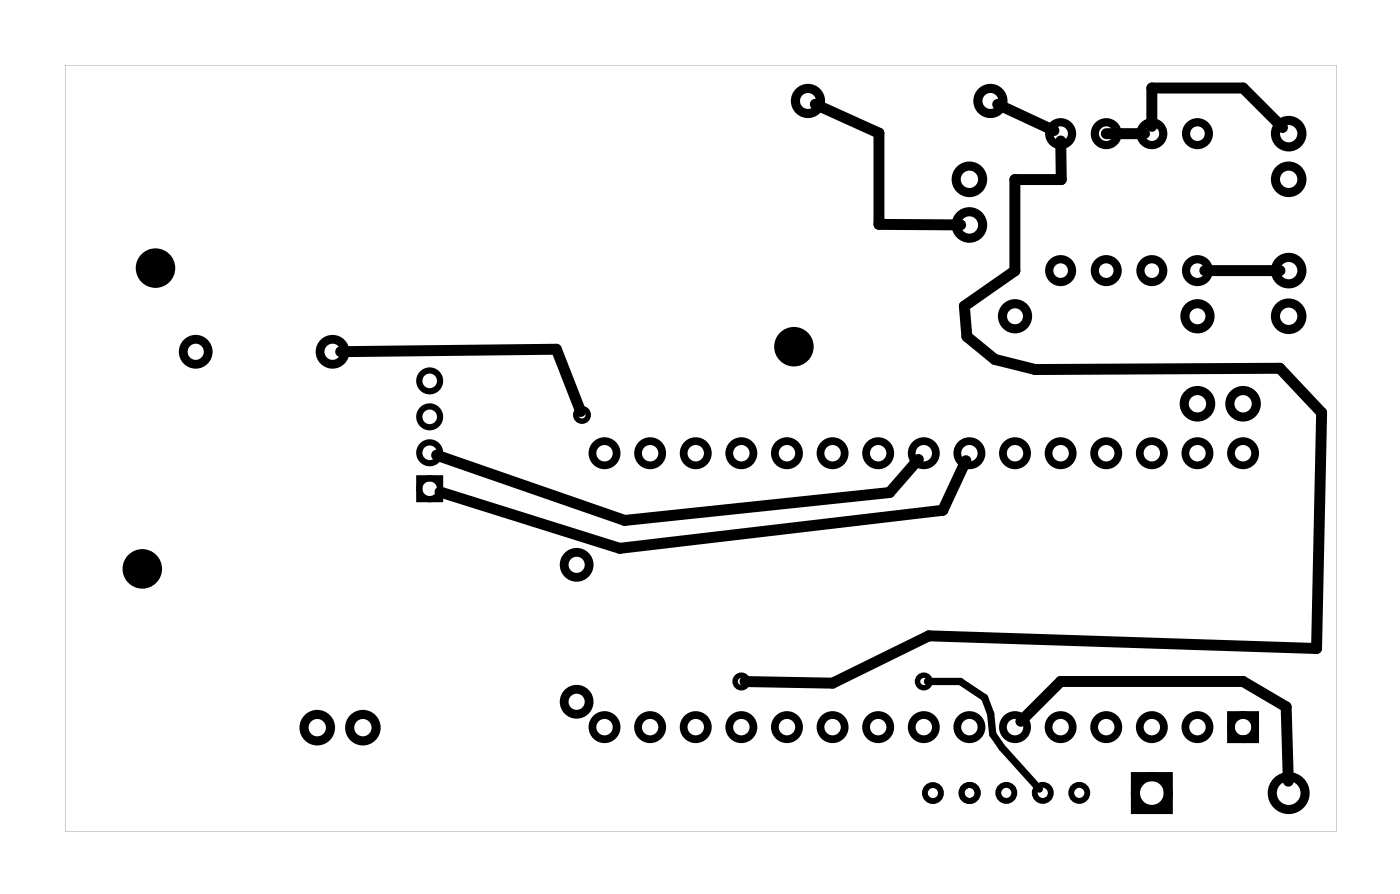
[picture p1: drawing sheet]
<svg xmlns="http://www.w3.org/2000/svg" width="78mm" height="50mm" viewBox="0 0 78 50" stroke-linecap="round" stroke-linejoin="round" font-family="sans-serif">
<path d="M3.6 3.6v42.7h70.8v-42.7zM3.6 3.6h70.8v42.7h-70.8z" fill="#000"/>
<g fill="none" stroke="#000" stroke-width=".43">
<path d="M68.6 39.8h1.3v1.3h-1.3z"/>
<circle cx="33.7" cy="25.2" r=".67"/>
<circle cx="36.2" cy="25.2" r=".67"/>
<circle cx="38.7" cy="25.2" r=".67"/>
<circle cx="41.3" cy="25.2" r=".67"/>
<circle cx="43.8" cy="25.2" r=".67"/>
<circle cx="46.4" cy="25.2" r=".67"/>
<circle cx="48.9" cy="25.2" r=".67"/>
<circle cx="51.4" cy="25.2" r=".67"/>
<circle cx="54" cy="25.2" r=".67"/>
<circle cx="56.5" cy="25.2" r=".67"/>
<circle cx="59.1" cy="25.2" r=".67"/>
<circle cx="61.6" cy="25.2" r=".67"/>
<circle cx="64.1" cy="25.2" r=".67"/>
<circle cx="66.7" cy="25.2" r=".67"/>
<circle cx="69.2" cy="25.2" r=".67"/>
<circle cx="33.7" cy="40.5" r=".67"/>
<circle cx="36.2" cy="40.5" r=".67"/>
<circle cx="38.7" cy="40.5" r=".67"/>
<circle cx="41.3" cy="40.5" r=".67"/>
<circle cx="43.8" cy="40.5" r=".67"/>
<circle cx="46.4" cy="40.5" r=".67"/>
<circle cx="48.9" cy="40.5" r=".67"/>
<circle cx="51.4" cy="40.5" r=".67"/>
<circle cx="54" cy="40.5" r=".67"/>
<circle cx="56.5" cy="40.5" r=".67"/>
<circle cx="59.1" cy="40.5" r=".67"/>
<circle cx="61.6" cy="40.5" r=".67"/>
<circle cx="64.1" cy="40.5" r=".67"/>
<circle cx="66.7" cy="40.5" r=".67"/>
<circle cx="69.2" cy="40.5" r=".67"/>
</g>
<g fill="none" stroke="#000" stroke-width=".33">
<circle cx="52" cy="44.1" r=".45"/>
<circle cx="54" cy="44.1" r=".45"/>
<circle cx="56" cy="44.1" r=".45"/>
<circle cx="58.1" cy="44.1" r=".45"/>
<circle cx="60.1" cy="44.1" r=".45"/>
</g>
<g fill="none" stroke="#000" stroke-width=".46">
<circle cx="59.1" cy="15.1" r=".64"/>
<circle cx="59.1" cy="7.4" r=".64"/>
<circle cx="61.6" cy="15.1" r=".64"/>
<circle cx="61.6" cy="7.4" r=".64"/>
<circle cx="64.1" cy="15.1" r=".64"/>
<circle cx="64.1" cy="7.4" r=".64"/>
<circle cx="66.7" cy="15.1" r=".64"/>
<circle cx="66.7" cy="7.4" r=".64"/>
</g>
<g fill="none" stroke="#000" stroke-width=".51">
<path d="M63.2 43.2h1.9v1.8h-1.9z"/>
<circle cx="45" cy="5.6" r=".7"/>
<circle cx="54" cy="10" r=".74"/>
<circle cx="54" cy="12.5" r=".74"/>
<circle cx="55.2" cy="5.6" r=".7"/>
<circle cx="56.5" cy="17.6" r=".7"/>
<circle cx="66.7" cy="17.6" r=".7"/>
<circle cx="71.8" cy="7.4" r=".74"/>
<circle cx="71.8" cy="15.1" r=".74"/>
<circle cx="71.8" cy="10" r=".74"/>
<circle cx="71.8" cy="17.6" r=".74"/>
<circle cx="66.7" cy="22.5" r=".74"/>
<circle cx="69.2" cy="22.5" r=".74"/>
<circle cx="17.7" cy="40.5" r=".74"/>
<circle cx="20.2" cy="40.5" r=".74"/>
<circle cx="64.1" cy="44.1" r=".91"/>
<circle cx="71.8" cy="44.1" r=".91"/>
</g>
<g fill="none" stroke="#000" stroke-width=".49">
<circle cx="10.9" cy="19.6" r=".69"/>
<circle cx="18.5" cy="19.6" r=".69"/>
<circle cx="32.1" cy="31.4" r=".69"/>
<circle cx="32.1" cy="39" r=".69"/>
</g>
<g fill="none" stroke="#000" stroke-width=".3">
<circle cx="32.4" cy="23.1" r=".35"/>
<circle cx="41.3" cy="37.9" r=".35"/>
<circle cx="51.4" cy="37.9" r=".35"/>
</g>
<g fill="none" stroke="#000" stroke-width=".35">
<path d="M23.3 26.6h1.2v1.2h-1.2z"/>
<circle cx="23.9" cy="25.2" r=".58"/>
<circle cx="23.9" cy="27.2" r=".58"/>
<circle cx="23.9" cy="23.2" r=".58"/>
<circle cx="23.9" cy="21.2" r=".58"/>
</g>
<g fill="#000">
<circle cx="8.7" cy="14.9" r="1.1"/>
<circle cx="44.2" cy="19.3" r="1.1"/>
<circle cx="7.9" cy="31.7" r="1.1"/>
</g>
<path d="M19 19.6l12-.2 1.3 3.5M45.4 5.8l3.5 1.6v5.1h4.6M55.6 5.8l3.1 1.5M59.1 7.8v2.2h-2.6v5.1l-2.8 1.9 .1 1.7 1.6 1.3 2.3 .6 13.6-.1 2.3 2.5-.3 13.1-21.6-.7-5.3 2.6-4.9-.1M61.6 7.4h2.1M64.1 7v-2.1h5.1l2.2 2.2M67.1 15.1h4.2M24.3 25.3l10.5 3.7 14.7-1.6 1.6-1.8M53.8 25.6l-1.3 2.8-18 2.1-10-3.1M56.8 40.1l2.3-2.2h10.1l2.4 1.4 .1 4.2" fill="none" stroke="#000" stroke-width=".61"/>
<path d="M51.6 37.9h1.9l1.3 .9 .4 .9 .1 1.2 .5 .7 2.1 2.3" fill="none" stroke="#000" stroke-width=".41"/>
</svg>
